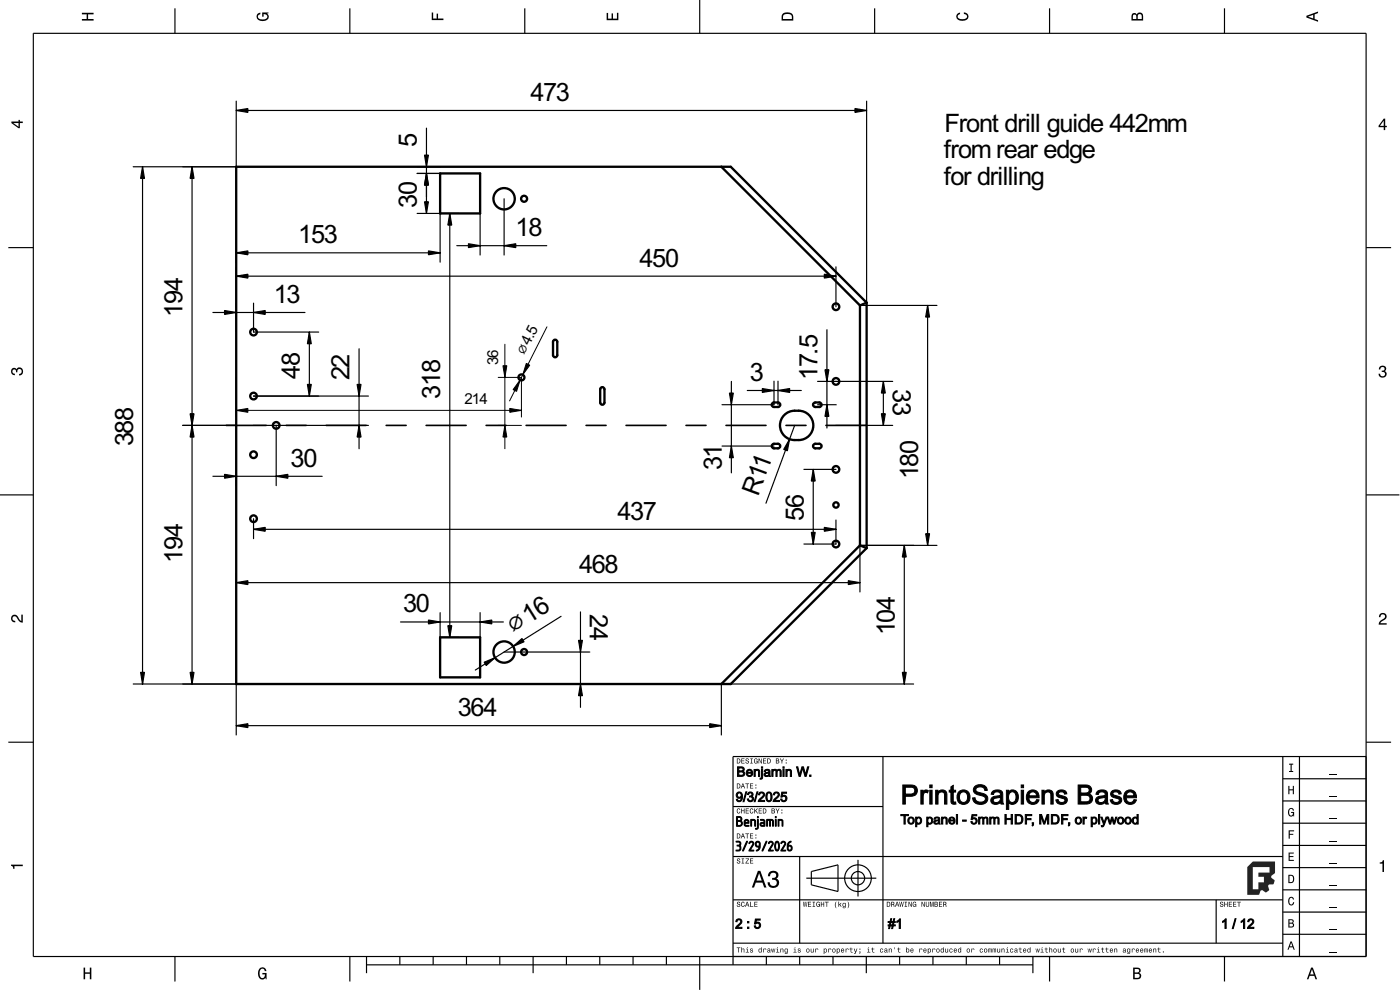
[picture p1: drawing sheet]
<svg xmlns="http://www.w3.org/2000/svg" width="420mm" height="297mm" viewBox="0 0 420 297" stroke-linecap="round" stroke-linejoin="round" font-family="sans-serif">
<defs><g id="words">
<g font-size="6.9">
<text x="159.2" y="30.3">473</text>
<text x="283.4" y="39.5">Front drill guide 442mm</text>
<text x="125.1" y="44.1" transform="rotate(-90 125.1 44.1)">5</text>
<text x="283.3" y="47.5">from rear edge</text>
<text x="283.3" y="55.5">for drilling</text>
<text x="125.1" y="62.4" transform="rotate(-90 125.1 62.4)">30</text>
<text x="154.7" y="70.9">18</text>
<text x="89.5" y="73">153</text>
<text x="191.9" y="80">450</text>
<text x="54.8" y="95.1" transform="rotate(-90 54.8 95.1)">194</text>
<text x="82.2" y="90.9">13</text>
<text x="90" y="113.6" transform="rotate(-90 90 113.6)">48</text>
<text x="104.9" y="114.1" transform="rotate(-90 104.9 114.1)">22</text>
<text x="132.1" y="119.6" transform="rotate(-90 132.1 119.6)">318</text>
<text x="225" y="114.3">3</text>
<text x="245.3" y="114" transform="rotate(-90 245.3 114)">17.5</text>
<text x="268" y="116.7" transform="rotate(90 268 116.7)">33</text>
<text x="39.9" y="133.9" transform="rotate(-90 39.9 133.9)">388</text>
<text x="87.2" y="140.1">30</text>
<text x="216.6" y="141.1" transform="rotate(-90 216.6 141.1)">31</text>
<text x="275.5" y="143.9" transform="rotate(-90 275.5 143.9)">180</text>
<text x="227.5" y="149.2" transform="rotate(-70 227.5 149.2)">R11</text>
<text x="185.3" y="156">437</text>
<text x="241.2" y="156.4" transform="rotate(-90 241.2 156.4)">56</text>
<text x="54.8" y="168.9" transform="rotate(-90 54.8 168.9)">194</text>
<text x="173.8" y="172">468</text>
<text x="120.9" y="183.8">30</text>
<text x="177.1" y="184.3" transform="rotate(90 177.1 184.3)">24</text>
<text x="153.8" y="190.3" transform="rotate(-32 153.8 190.3)">⌀16</text>
<text x="268.5" y="190.6" transform="rotate(-90 268.5 190.6)">104</text>
<text x="137.4" y="214.9">364</text>
</g>
<g font-size="4.1">
<text x="157.4" y="106.8" transform="rotate(-63 157.4 106.8)">⌀4.5</text>
<text x="149.5" y="109.6" transform="rotate(-90 149.5 109.6)">36</text>
<text x="139.4" y="121.1">214</text>
</g>
</g></defs>
<g fill="none" stroke="#000" stroke-width=".35">
<path d="M10 10h400v277h-400zM52.5 2.5v7.5M105 2.5v7.5M157.5 2.5v7.5M210 0v10M262.5 2.5v7.5M315 2.5v7.5M367.5 2.5v7.5M2.5 74.3h7.5M410 74.3h7.5M0 148.5h10M410 148.5h10"/>
<path d="M2.5 222.7h7.5M265 227v56M385 233.7h25M385 227v60M390 227v60M410 222.7h7.5M410 227h-190v62.5M220 257h165M220 242h45M240 257v26M257.5 258v11M385 253.7h25"/>
<path d="M385 247h25M385 240.3h25M220 270h165M242 263.5h21M243.5 261.5l8-2v8l-8-2zM365 270v13M385 273.7h25M385 267h25M385 260.3h25M52.5 287v7.5M105 287v7.5M110 289.5h200"/>
<path d="M110 287v5M120 287v2.5M130 287v2.5M140 287v2.5M150 287v2.5M160 287v5M170 287v2.5M180 287v2.5M190 287v2.5M200 287v2.5M210 287v10M220 283h165"/>
<path d="M230 287v2.5M240 287v2.5M250 287v2.5M260 287v5M270 287v2.5M280 287v2.5M290 287v2.5M300 287v2.5M310 287v5M315 287v7.5M367.5 287v7.5M385 280.3h25"/>
<circle cx="257.5" cy="263.5" r="4"/>
<circle cx="257.5" cy="263.5" r="2"/>
</g>
<g fill="#000">
<path d="M24.6 3.8h3.5v.5h-1.7v1.4h1.7v.5h-3.5v-.5h1.4v-1.4h-1.4z" fill-rule="evenodd"/>
<path d="M77.3 4.2l.8-.4v.5l-.3 .1a.68 .68 0 0 0-.4 .6 .68 .68 0 0 0 .4 .6 1.68 1.68 0 0 0 2.4-.6 .92 .92 0 0 0-1.1-.8v.8h-.4v-1.3h1.9v.3l-.5 .1 .4 .4a1.19 1.19 0 0 1-.9 1.7 1.9 1.9 0 0 1-2.6-1.3z" fill-rule="evenodd"/>
<path d="M129.6 3.8h.4v1.8h1v-1.5h.5v1.5h1.6v.4h-3.5z" fill-rule="evenodd"/>
<path d="M182.1 3.9h.4v1.7h1v-1.6h.5v1.6h1.2v-1.8h.4v2.3h-3.5z" fill-rule="evenodd"/>
<path d="M235 4a2.19 2.19 0 0 0-.4 2.2h3.5v-1.2a1.92 1.92 0 0 0-3.1-1zM235.3 4.4l.4-.2a1.44 1.44 0 0 1 2 .8v.7h-2.7l.1-1z" fill-rule="evenodd"/>
<path d="M287.3 4.2l.8-.4v.4l-.3 .1a.66 .66 0 0 0-.4 .6 .66 .66 0 0 0 .4 .6l.4 .2a1.59 1.59 0 0 0 2-.7 .9 .9 0 0 0-.9-.8v-.5a1.24 1.24 0 0 1 1.3 1.1 1.24 1.24 0 0 1-1 1.4 1.93 1.93 0 0 1-2.6-1.2z" fill-rule="evenodd"/>
<path d="M339.8 4.2l-.2 2h3.5v-1.4a.98 .98 0 0 0-.8-1 .98 .98 0 0 0-1.1 .6 .84 .84 0 0 0-1.4-.2zM340.1 4.5l.4-.1 .4 .1 .1 1.2h-1zM341.6 4.4l.4-.2a.57 .57 0 0 1 .7 .7v.8h-1.3z" fill-rule="evenodd"/>
<path d="M392.1 4.7v.6l3.5 1.2v-.4l-1.1-.4v-1.4l1.1-.4v-.4zM392.6 5l1.5-.5v1z" fill-rule="evenodd"/>
<path d="M3.4 36.5v.4l2.1 1.6h.5v-1.6h.8v-.4h-.8v-.5h-.4v.5zM4 36.9h1.6v1.1z" fill-rule="evenodd"/>
<path d="M415.3 35.6l-1.6 2.1v.5h1.6v.8h.4v-.8h.5v-.4h-.5v-2.2zM415.3 36.2v1.6h-1.1z" fill-rule="evenodd"/>
<path d="M3.6 110.6a.86 .86 0 0 1 1.4 .2 1.12 1.12 0 0 1 1.5-.4 1.12 1.12 0 0 1 .3 1.6l-.5 .6-.6 .1v-.5a.72 .72 0 0 0 .9-.7 .72 .72 0 0 0-.8-.7 .72 .72 0 0 0-.6 .9h-.4a.62 .62 0 0 0-.4-.8 .62 .62 0 0 0-.8 .4 .62 .62 0 0 0 .5 .8h.4l-.1 .5a1.17 1.17 0 0 1-1-.7 1.17 1.17 0 0 1 .2-1.3z" fill-rule="evenodd"/>
<path d="M414.1 110a1.01 1.01 0 0 1 1.5-.2 1.01 1.01 0 0 1 0 1.5 1.12 1.12 0 0 1 .4 1.6 1.12 1.12 0 0 1-1.6 .3l-.6-.6-.1-.5h.5a.72 .72 0 0 0 .6 .9 .72 .72 0 0 0 .8-.8 .72 .72 0 0 0-.9-.6v-.4a.62 .62 0 0 0 .8-.4 .62 .62 0 0 0-.5-.8 .62 .62 0 0 0-.7 .5l-.1 .4h-.4z" fill-rule="evenodd"/>
<path d="M3.6 184.7a1.22 1.22 0 0 1 2 .8l.8 .8v-1.9h.4v2.4a2.76 2.76 0 0 1-2-1.8 .69 .69 0 0 0-1.1 .5 .69 .69 0 0 0 .9 .8v.4a1.18 1.18 0 0 1-1.2-.6 1.18 1.18 0 0 1 .2-1.4z" fill-rule="evenodd"/>
<path d="M414.2 184.2a1.18 1.18 0 0 1 1.9 .3 1.18 1.18 0 0 1-1 1.7l-.8 .8h1.9v.4h-2.4a2.76 2.76 0 0 1 1.8-2 .69 .69 0 0 0-.5-1.1 .69 .69 0 0 0-.8 .9h-.5z" fill-rule="evenodd"/>
<path d="M221.1 227.6v1.5h.5a.77 .77 0 0 0 .6-.8 .77 .77 0 0 0-.6-.7zM221.3 227.8a.58 .58 0 0 1 .7 .5 .58 .58 0 0 1-.7 .6zM222.5 227.6v1.5h.9v-.2h-.7v-.5h.7v-.2h-.7v-.4h.7v-.2zM223.9 227.7a.6 .6 0 0 0 0 .6 .6 .6 0 0 0 .7 .2 .33 .33 0 0 1-.4 .5 .33 .33 0 0 1-.3-.4h-.2a.54 .54 0 0 0 .6 .6 .54 .54 0 0 0 .5-.7 .54 .54 0 0 0-.8-.4 .28 .28 0 0 1 .2-.4 .28 .28 0 0 1 .3 .3h.2v-.2l-.3-.2zM225.2 227.6v.2h.2v1.1h-.2v.2h.7v-.2h-.3v-1.1h.3v-.2zM226.4 227.7a.72 .72 0 0 0-.2 1 .72 .72 0 0 0 1 .3l.2 .1v-.8h-.6v.1h.4l-.2 .5a.52 .52 0 0 1-.6-.6 .52 .52 0 0 1 .7-.4l.3 .1-.3-.4zM227.7 227.6v1.5h.1v-1.3l.6 1.3h.2v-1.5h-.1v1.2l-.6-1.2zM229 227.6v1.5h.9v-.2h-.7v-.5h.7v-.2h-.7v-.4h.7v-.2zM230.3 227.6v1.5h.5a.77 .77 0 0 0 .5-.8 .77 .77 0 0 0-.5-.7zM230.5 227.8a.58 .58 0 0 1 .6 .5 .58 .58 0 0 1-.6 .6zM232.9 227.6v1.5h.5a.42 .42 0 0 0 .5-.3 .42 .42 0 0 0-.3-.5l.2-.2-.1-.4zM233.1 227.8h.3a.23 .23 0 0 1 .2 .2 .23 .23 0 0 1-.3 .2h-.2zM233.1 228.4h.3a.26 .26 0 0 1 .3 .2 .26 .26 0 0 1-.3 .3h-.3zM234.1 227.6l.5 .9v.6h.2v-.6l.5-.9h-.3l-.3 .7-.4-.7zM235.8 228.7v.4h.3v-.4zM235.8 227.9v.3h.3v-.3z" fill-rule="evenodd"/>
<path d="M221.1 235.1v1.5h.5a.77 .77 0 0 0 .6-.8 .77 .77 0 0 0-.6-.7zM221.3 235.3a.58 .58 0 0 1 .7 .5 .58 .58 0 0 1-.7 .6zM222.8 235.1l-.5 1.5h.2l.1-.5h.6l.2 .5h.2l-.5-1.5zM222.9 235.3l.3 .6h-.5zM223.7 235.1v.2h.4v1.3h.2v-1.3h.5v-.2zM225.1 235.1v1.5h.9v-.2h-.7v-.5h.7v-.2h-.7v-.4h.7v-.2zM226.7 236.2v.4h.3v-.4zM226.7 235.4v.3h.3v-.3z" fill-rule="evenodd"/>
<path d="M386.6 235.8h.4v1h1v-1h.3v2.5h-.3v-1.2h-1v1.2h-.4z" fill-rule="evenodd"/>
<path d="M386.9 229.1h1.2v.3h-.5v1.9h.5v.3h-1.2v-.3h.4v-1.9h-.4z" fill-rule="evenodd"/>
<path d="M3.3 259.4h3.5v.5h-2.5v.8h-.3a.77 .77 0 0 0-.7-.9z" fill-rule="evenodd"/>
<path d="M221.3 257.7a.6 .6 0 0 0 0 .6 .6 .6 0 0 0 .7 .3 .33 .33 0 0 1-.4 .4 .33 .33 0 0 1-.3-.4h-.2a.54 .54 0 0 0 .6 .6 .54 .54 0 0 0 .5-.7 .54 .54 0 0 0-.8-.4 .28 .28 0 0 1 .2-.4 .28 .28 0 0 1 .3 .3h.2v-.2l-.3-.2zM222.6 257.6v.2h.2v1.1h-.2v.2h.7v-.2h-.3v-1.1h.3v-.2zM223.8 257.6v.2h.8l-.9 1.3h1.1v-.2h-.9l.9-1.3zM225.1 257.6v1.5h.9v-.2h-.7v-.5h.7v-.2h-.7v-.4h.7v-.2z" fill-rule="evenodd"/>
<path d="M221.1 250.1v1.5h.5a.77 .77 0 0 0 .6-.8 .77 .77 0 0 0-.6-.7zM221.3 250.3a.58 .58 0 0 1 .7 .5 .58 .58 0 0 1-.7 .6zM222.8 250.1l-.5 1.5h.2l.1-.5h.6l.2 .5h.2l-.5-1.5zM222.9 250.3l.3 .6h-.5zM223.7 250.1v.2h.4v1.3h.2v-1.3h.5v-.2zM225.1 250.1v1.5h.9v-.2h-.7v-.5h.7v-.2h-.7v-.4h.7v-.2zM226.7 251.2v.4h.3v-.4zM226.7 250.4v.3h.3v-.3z" fill-rule="evenodd"/>
<path d="M221.3 242.7a.72 .72 0 0 0-.2 1 .72 .72 0 0 0 .9 .3l.2-.5-.4 .4a.56 .56 0 0 1-.5-.6 .56 .56 0 0 1 .6-.5l.3 .2-.4-.4zM222.4 242.6v1.5h.2v-.7h.6v.7h.2v-1.5h-.2v.6h-.6v-.6zM223.8 242.6v1.5h.9v-.2h-.7v-.5h.7v-.2h-.7v-.4h.7v-.2zM225.2 242.7a.72 .72 0 0 0-.2 1 .72 .72 0 0 0 .9 .3l.2-.5-.4 .4a.56 .56 0 0 1-.5-.6 .56 .56 0 0 1 .6-.5l.3 .2-.4-.4zM226.4 242.6v1.5h.2l.2-.8 .5 .8h.2l-.6-.9 .6-.6h-.3l-.6 .7v-.7zM227.7 242.6v1.5h.9v-.2h-.7v-.5h.7v-.2h-.7v-.4h.7v-.2zM228.9 242.6v1.5h.5a.77 .77 0 0 0 .6-.8 .77 .77 0 0 0-.6-.7zM229.1 242.7a.58 .58 0 0 1 .7 .6 .58 .58 0 0 1-.7 .6zM231.6 242.6v1.5h.5a.42 .42 0 0 0 .5-.3 .42 .42 0 0 0-.3-.5l.2-.3-.1-.3zM231.7 242.7h.4a.23 .23 0 0 1 .2 .3 .23 .23 0 0 1-.3 .2h-.3zM231.7 243.4h.4a.26 .26 0 0 1 .3 .2 .26 .26 0 0 1-.3 .3h-.4zM232.7 242.6l.6 .9v.6h.2v-.6l.5-.9h-.3l-.3 .7-.4-.7zM234.5 243.7v.4h.3v-.4zM234.5 242.9v.3h.3v-.3z" fill-rule="evenodd"/>
<path d="M386.7 255.8h1.6v.3h-1.2v.8h1.1v.3h-1.1v.8h1.2v.3h-1.6z" fill-rule="evenodd"/>
<path d="M386.7 249.1h1.7v.3h-1.3v.8h1v.3h-1v1.1h-.4z" fill-rule="evenodd"/>
<path d="M386.8 242.8a.85 .85 0 0 1 .9-.4 .85 .85 0 0 1 .7 .8h-.4l-.3-.5a1.04 1.04 0 0 0-.9 .9 1.04 1.04 0 0 0 .7 1.1l.4-.2 .1-.6h-.5v-.3h.9v1.4l-.3-.4-.4 .4a1.2 1.2 0 0 1-1.1-1.8z" fill-rule="evenodd"/>
<path d="M221.3 270.7a.6 .6 0 0 0 0 .6 .6 .6 0 0 0 .7 .3 .33 .33 0 0 1-.4 .4 .33 .33 0 0 1-.3-.4h-.2a.54 .54 0 0 0 .6 .6 .54 .54 0 0 0 .5-.7 .54 .54 0 0 0-.8-.4 .28 .28 0 0 1 .2-.4 .28 .28 0 0 1 .3 .3h.2v-.2l-.3-.2zM222.6 270.7a.72 .72 0 0 0-.2 1 .72 .72 0 0 0 .9 .3l.2-.5-.4 .4a.56 .56 0 0 1-.5-.6 .56 .56 0 0 1 .6-.5l.3 .2-.4-.4zM224.1 270.6l-.5 1.5h.2l.1-.5h.6l.2 .5h.2l-.5-1.5zM224.2 270.8l.3 .7h-.5zM225.1 270.6v1.5h1v-.2h-.8v-1.3zM226.4 270.6v1.5h.9v-.2h-.7v-.5h.7v-.2h-.7v-.4h.7v-.2z" fill-rule="evenodd"/>
<path d="M227.5 261.3l-1.9 5h.7l.5-1.5h2l.5 1.5h.7l-1.8-5zM227.8 262l.8 2.2h-1.5zM230.9 261.7l-.4 1.2h.6a.88 .88 0 0 1 .5-1.1 .88 .88 0 0 1 1.1 .4 .88 .88 0 0 1-.3 1.2h-.7v.6a1.03 1.03 0 0 1 1.4 .6 1.03 1.03 0 0 1-.7 1.3 1.03 1.03 0 0 1-1.3-.7l-.1-.5h-.7a1.68 1.68 0 0 0 2.2 1.7 1.68 1.68 0 0 0 .9-2.6l-.4-.2a1.29 1.29 0 0 0 .5-1.6 1.29 1.29 0 0 0-1.5-.7z" fill-rule="evenodd"/>
<path d="M241 270.6l.2 1.5h.2l.2-1.3 .3 1.3h.1l.3-1.5h-.2l-.2 1.2-.2-1.2h-.2l-.2 1.2-.2-1.2zM242.5 270.6v1.5h.9v-.2h-.7v-.5h.7v-.2h-.7v-.4h.7v-.2zM243.9 270.6v.2h.2v1.1h-.2v.2h.7v-.2h-.3v-1.1h.3v-.2zM245.1 270.7a.72 .72 0 0 0-.2 1 .72 .72 0 0 0 1 .3l.2 .1v-.8h-.6v.1h.4l-.2 .5a.52 .52 0 0 1-.6-.6 .52 .52 0 0 1 .7-.4l.3 .1-.3-.4zM246.3 270.6v1.5h.2v-.7h.6v.7h.2v-1.5h-.2v.6h-.6v-.6zM247.6 270.6v.2h.4v1.3h.2v-1.3h.5v-.2zM250.9 270.5a1.35 1.35 0 0 0 .1 2 1.84 1.84 0 0 1 0-2zM251.6 270.5v1.6h.2l.2-.6 .4 .6h.2l-.5-.8 .5-.4-.8 .5v-.9zM253 271a.55 .55 0 0 0-.2 .8 .55 .55 0 0 0 .8 .1 .41 .41 0 0 1-.2 .4 .41 .41 0 0 1-.5-.1 .47 .47 0 0 0 .5 .3 .47 .47 0 0 0 .4-.5v-1.1l-.2 .2-.3-.2zM253.1 271.2l.1-.1a.39 .39 0 0 1 .4 .4 .39 .39 0 0 1-.5 .3zM254.4 270.5a1.85 1.85 0 0 1 0 2 1.22 1.22 0 0 0 0-2z" fill-rule="evenodd"/>
<path d="M266.1 270.6v1.5h.5a.77 .77 0 0 0 .6-.8 .77 .77 0 0 0-.6-.7zM266.3 270.8a.58 .58 0 0 1 .7 .5 .58 .58 0 0 1-.7 .6zM267.5 270.6v1.5h.2v-.7a.45 .45 0 0 1 .5 .2 .45 .45 0 0 1 0 .5l.3-.1-.3-.7a.42 .42 0 0 0 .2-.4 .42 .42 0 0 0-.4-.3zM267.7 270.8h.2a.26 .26 0 0 1 .3 .2 .26 .26 0 0 1-.3 .3h-.2zM269.1 270.6l-.5 1.5h.2l.1-.5h.6l.2 .5h.2l-.5-1.5zM269.2 270.8l.3 .6h-.5zM269.9 270.6l.2 1.5h.2l.2-1.3 .3 1.3h.1l.3-1.5h-.2l-.1 1.2-.3-1.2h-.1l-.3 1.2-.1-1.2zM271.5 270.6v.2h.2v1.1h-.2v.2h.7v-.2h-.3v-1.1h.3v-.2zM272.7 270.6v1.5h.1v-1.3l.6 1.3h.2v-1.5h-.1v1.2l-.6-1.2zM274 270.7a.72 .72 0 0 0-.2 1 .72 .72 0 0 0 1 .3l.2 .1v-.8h-.6v.1h.4l-.2 .5a.52 .52 0 0 1-.6-.6 .52 .52 0 0 1 .7-.4l.3 .1-.3-.4zM276.6 270.6v1.5h.1v-1.3l.6 1.3h.2v-1.5h-.1v1.2l-.6-1.2zM277.8 270.6v.9a.52 .52 0 0 0 .6 .6 .52 .52 0 0 0 .5-.6v-.9h-.2v.9a.33 .33 0 0 1-.3 .4 .33 .33 0 0 1-.4-.4v-.9zM279.1 270.6v1.5h.2v-1.4l.3 1.4h.1l.3-1.4v1.4h.2v-1.5h-.3l-.2 1.3-.3-1.3zM280.5 270.6v1.5h.5a.42 .42 0 0 0 .5-.3 .42 .42 0 0 0-.3-.5l.2-.2-.1-.4zM280.7 270.8h.3a.23 .23 0 0 1 .2 .2 .23 .23 0 0 1-.3 .2h-.2zM280.7 271.4h.3a.26 .26 0 0 1 .3 .2 .26 .26 0 0 1-.3 .3h-.3zM281.8 270.6v1.5h1v-.2h-.8v-.5h.7v-.2h-.7v-.4h.7v-.2zM283.1 270.6v1.5h.2v-.7a.45 .45 0 0 1 .5 .2 .45 .45 0 0 1 .1 .5l.2-.1-.3-.7a.42 .42 0 0 0 .2-.4 .42 .42 0 0 0-.4-.3zM283.3 270.8h.2a.26 .26 0 0 1 .3 .2 .26 .26 0 0 1-.3 .3h-.2z" fill-rule="evenodd"/>
<path d="M366.3 270.7a.6 .6 0 0 0 0 .6 .6 .6 0 0 0 .7 .3 .33 .33 0 0 1-.4 .4 .33 .33 0 0 1-.3-.4h-.2a.54 .54 0 0 0 .6 .6 .54 .54 0 0 0 .5-.7 .54 .54 0 0 0-.8-.4 .28 .28 0 0 1 .2-.4 .28 .28 0 0 1 .3 .3h.2v-.2l-.3-.2zM367.4 270.6v1.5h.2v-.7h.6v.7h.2v-1.5h-.2v.6h-.6v-.6zM368.8 270.6v1.5h.9v-.2h-.7v-.5h.7v-.2h-.7v-.4h.7v-.2zM370.1 270.6v1.5h.9v-.2h-.7v-.5h.7v-.2h-.7v-.4h.7v-.2zM371.3 270.6v.2h.4v1.3h.2v-1.3h.5v-.2z" fill-rule="evenodd"/>
<path d="M386.7 262.5v2.5h.8a1.28 1.28 0 0 0 1-1.3 1.28 1.28 0 0 0-1-1.2zM387 262.8a.96 .96 0 0 1 1.1 .9 .96 .96 0 0 1-1.1 1z" fill-rule="evenodd"/>
<path d="M386.7 275.8v2.5h.9a.7 .7 0 0 0 .8-.5 .7 .7 0 0 0-.5-.8l.4-.6a.62 .62 0 0 0-.8-.6zM387 276.1h.5a.38 .38 0 0 1 .4 .4 .38 .38 0 0 1-.4 .3h-.5zM387 277.1h.5a.44 .44 0 0 1 .5 .5 .44 .44 0 0 1-.4 .4h-.6z" fill-rule="evenodd"/>
<path d="M386.8 269.4a.85 .85 0 0 1 1-.3 .85 .85 0 0 1 .6 .8h-.4l-.3-.5a1.05 1.05 0 0 0-.8 .9 1.05 1.05 0 0 0 .6 1.1l.4-.2 .2-.5h.3a.89 .89 0 0 1-.7 1 .89 .89 0 0 1-1-.8z" fill-rule="evenodd"/>
<path d="M414.1 258.8a.77 .77 0 0 0 .9-.7h.4v3.5h-.5v-2.5h-.8z" fill-rule="evenodd"/>
<path d="M25.1 290.3h.4v1.4h1.5v-1.4h.4v3.5h-.4v-1.6h-1.5v1.6h-.4z" fill-rule="evenodd"/>
<path d="M77.8 290.7a1.19 1.19 0 0 1 1.3-.4 1.19 1.19 0 0 1 .9 1.1h-.5l-.1-.3a.68 .68 0 0 0-.6-.5 .68 .68 0 0 0-.7 .4 1.68 1.68 0 0 0 .6 2.5 .92 .92 0 0 0 .8-1.1h-.8v-.5h1.3v1.9h-.2l-.1-.5-.4 .5a1.19 1.19 0 0 1-1.8-1v-1.5z" fill-rule="evenodd"/>
<path d="M221.1 284.3v.2h.4v1.3h.2v-1.3h.5v-.2zM222.5 284.2v1.6h.2v-.8l.3-.3 .2 .2v.9h.2v-.8a.38 .38 0 0 0-.3-.4 .38 .38 0 0 0-.4 .2v-.6zM223.9 284.7l.3 .1v.8l-.4 .2h1l-.4-.2v-.9zM224.2 284.2l.2 .2zM225.2 284.7v.4l.6 .3a.26 .26 0 0 1-.2 .3 .26 .26 0 0 1-.3-.3h-.2a.42 .42 0 0 0 .6 .4 .42 .42 0 0 0 .1-.7l-.5-.2 .2-.2 .5 .2-.1-.2zM227.8 284.7a.54 .54 0 0 0-.2 .8 .54 .54 0 0 0 .8 .1l.2 .2v-1.6h-.2v.6l-.3-.2zM227.9 284.9l.1-.1a.39 .39 0 0 1 .4 .4 .39 .39 0 0 1-.5 .3zM229.1 284.6v1.2h.2v-1l.7 .2a.38 .38 0 0 0-.3-.4 .38 .38 0 0 0-.5 .2zM230.4 284.7l-.1 .3 .5-.2 .1 .3a.42 .42 0 0 0-.6 .1 .42 .42 0 0 0 .3 .6l.7-.2-.2-.9zM230.5 285.4a.25 .25 0 0 1 .5 0 .25 .25 0 0 1-.5 0zM231.4 284.6l.3 1.2h.2l.2-1 .1 1h.2l.3-1.2h-.2l-.2 1-.2-1h-.1l-.2 1-.2-1zM233 284.7l.3 .1v.8l-.4 .2h1l-.4-.2v-.9zM233.3 284.2l.2 .2zM234.2 284.6v1.2h.2v-.8l.3-.3 .2 .2v.9h.2v-.8a.38 .38 0 0 0-.3-.4 .38 .38 0 0 0-.4 .2zM235.6 284.7a.55 .55 0 0 0-.2 .8 .55 .55 0 0 0 .8 .1 .41 .41 0 0 1-.2 .5 .41 .41 0 0 1-.5-.2 .47 .47 0 0 0 .5 .3 .47 .47 0 0 0 .4-.5v-1.1l-.2 .2-.3-.2zM235.7 284.9l.1-.1a.39 .39 0 0 1 .4 .4 .39 .39 0 0 1-.5 .3zM238.2 284.7l.3 .1v.8l-.4 .2h1l-.4-.2v-.9zM238.5 284.2l.2 .2zM239.5 284.7v.4l.6 .3a.26 .26 0 0 1-.2 .3 .26 .26 0 0 1-.3-.3h-.2a.42 .42 0 0 0 .6 .4 .42 .42 0 0 0 .1-.7l-.5-.2 .3-.2 .4 .2-.1-.2zM242 285.2a.57 .57 0 0 0 1.1 0 .57 .57 0 0 0-1.1 0zM242.2 284.9l.1-.1a.4 .4 0 0 1 .5 .4 .4 .4 0 0 1-.6 .3zM243.3 284.6v.8a.38 .38 0 0 0 .3 .4 .38 .38 0 0 0 .4-.2l.2 .2v-1.2h-.2v.8l-.3 .2-.2-.1v-.9zM244.7 284.6v1.2h.2l.1-1 .6 .2a.38 .38 0 0 0-.3-.4 .38 .38 0 0 0-.4 .2zM247.2 284.6v1.6h.2l.1-.5a.53 .53 0 0 0 .7-.5 .53 .53 0 0 0-.8-.4zM247.5 284.9l.1-.1a.39 .39 0 0 1 .4 .4 .39 .39 0 0 1-.5 .3zM248.6 284.6v1.2h.2l.1-1 .6 .2a.38 .38 0 0 0-.3-.4 .38 .38 0 0 0-.4 .2zM249.8 285.2a.57 .57 0 0 0 1.1 0 .57 .57 0 0 0-1.1 0zM250 284.9l.1-.1a.4 .4 0 0 1 .5 .4 .4 .4 0 0 1-.6 .3zM251.1 284.6v1.6h.2l.1-.5a.53 .53 0 0 0 .7-.5 .53 .53 0 0 0-.8-.4zM251.4 284.9l.1-.1a.39 .39 0 0 1 .4 .4 .39 .39 0 0 1-.5 .3zM252.5 284.7a.57 .57 0 0 0-.1 .9 .57 .57 0 0 0 .9 0v-.2l-.5 .2-.2-.3h.7l-.1-.6-.3-.1zM252.7 284.8h.3l.2 .3h-.6zM253.8 284.6v1.2h.2l.1-1 .6 .2a.38 .38 0 0 0-.3-.4 .38 .38 0 0 0-.4 .2zM255.3 284.3v.4l-.4 .1h.4l.1 .9 .5 .1-.4-.4v-.6h.4v-.1h-.4v-.4zM256.2 284.6l.5 1.2-.4 .4h.3l.7-1.6h-.2l-.3 1-.4-1zM257.9 284.6v.3h.3v-.3zM257.9 285.5l.2 .3-.2 .4 .3-.4v-.3zM260.3 284.7l.3 .1v.8l-.4 .2h1l-.4-.2v-.9zM260.6 284.2l.2 .2zM261.8 284.3v.4l-.3 .1h.3l.1 .9 .5 .1-.4-.4v-.6h.4v-.1h-.4v-.4zM264.2 284.7a.57 .57 0 0 0 0 .9 .57 .57 0 0 0 .8 0l-.1-.2a.32 .32 0 0 1-.5 0 .32 .32 0 0 1 0-.4 .32 .32 0 0 1 .5 0h.2l-.3-.4zM265.6 284.7l-.2 .3 .6-.2 .1 .3a.42 .42 0 0 0-.7 .1 .42 .42 0 0 0 .3 .6l.7-.2-.2-.9zM265.6 285.4a.25 .25 0 0 1 .5 0 .25 .25 0 0 1-.5 0zM266.7 284.6v1.2h.2v-.8l.3-.3 .2 .2v.9h.2v-.8a.38 .38 0 0 0-.2-.4 .38 .38 0 0 0-.5 .2zM268.4 284.2l.2 .6zM269.6 284.3v.4l-.3 .1h.3l.1 .9 .5 .1-.4-.4v-.6h.4v-.1h-.4v-.4zM271.9 284.2v1.6l.2-.2a.5 .5 0 0 0 .8-.4 .5 .5 0 0 0-.8-.4v-.6zM272.2 284.9l.1-.1a.39 .39 0 0 1 .4 .4 .39 .39 0 0 1-.5 .3zM273.3 284.7a.57 .57 0 0 0-.1 .9 .57 .57 0 0 0 .9 0v-.2l-.5 .2-.2-.3h.8l-.2-.6-.3-.1zM273.5 284.8h.3l.2 .3h-.6zM275.9 284.6v1.2h.2l.1-1 .6 .2a.38 .38 0 0 0-.3-.4 .38 .38 0 0 0-.4 .2zM277.2 284.7a.57 .57 0 0 0 0 .9 .57 .57 0 0 0 .8 0l.1-.2-.6 .2-.2-.3h.8l-.2-.6-.3-.1zM277.4 284.8h.3l.2 .3h-.6zM278.4 284.6v1.6h.2l.1-.5a.53 .53 0 0 0 .8-.5 .53 .53 0 0 0-.9-.4zM278.7 284.9l.1-.1a.39 .39 0 0 1 .4 .4 .39 .39 0 0 1-.5 .3zM279.8 284.6v1.2h.2l.1-1 .6 .2a.38 .38 0 0 0-.3-.4 .38 .38 0 0 0-.4 .2zM281 285.2a.57 .57 0 0 0 1.1 0 .57 .57 0 0 0-1.1 0zM281.3 284.9l.1-.1a.4 .4 0 0 1 .4 .4 .4 .4 0 0 1-.5 .3zM282.4 284.7a.54 .54 0 0 0-.1 .8 .54 .54 0 0 0 .8 .1l.1 .2v-1.6h-.1v.6l-.4-.2zM282.6 284.9v-.1a.39 .39 0 0 1 .5 .4 .39 .39 0 0 1-.5 .3zM283.6 284.6v.8a.38 .38 0 0 0 .3 .4 .38 .38 0 0 0 .5-.2l.1 .2v-1.2h-.1l-.1 .8-.3 .2-.2-.1v-.9zM285 284.7a.57 .57 0 0 0 0 .9 .57 .57 0 0 0 .8 0l-.1-.2a.32 .32 0 0 1-.5 0 .32 .32 0 0 1 0-.4 .32 .32 0 0 1 .5 0h.2l-.3-.4zM286.3 284.7a.57 .57 0 0 0 0 .9 .57 .57 0 0 0 .8 0l.1-.2-.6 .2-.2-.3h.8l-.2-.6-.3-.1zM286.5 284.8h.3l.2 .3h-.6zM287.6 284.7a.54 .54 0 0 0-.1 .8 .54 .54 0 0 0 .8 .1l.2 .2v-1.6h-.2v.6l-.4-.2zM287.8 284.9v-.1a.39 .39 0 0 1 .5 .4 .39 .39 0 0 1-.5 .3zM290.1 285.2a.57 .57 0 0 0 1.1 0 .57 .57 0 0 0-1.1 0zM290.4 284.9l.1-.1a.4 .4 0 0 1 .4 .4 .4 .4 0 0 1-.5 .3zM291.5 284.6v1.2h.2l.1-1 .6 .2a.38 .38 0 0 0-.3-.4 .38 .38 0 0 0-.4 .2zM294.2 284.7a.57 .57 0 0 0-.1 .9 .57 .57 0 0 0 .8 0l-.1-.2a.32 .32 0 0 1-.5 0 .32 .32 0 0 1 0-.4 .32 .32 0 0 1 .5 0h.2l-.3-.4zM295.3 285.2a.57 .57 0 0 0 1.1 0 .57 .57 0 0 0-1.1 0zM295.6 284.9l.1-.1a.4 .4 0 0 1 .4 .4 .4 .4 0 0 1-.5 .3zM296.6 284.6v1.2h.2l.1-1.1 .1 1.1h.2l.2-1.1 .1 1.1h.1l-.1-1.2zM297.9 284.6v1.2h.2l.1-1.1 .1 1.1h.2l.2-1.1 .1 1.1h.1l-.1-1.2zM299.3 284.6v.8a.38 .38 0 0 0 .2 .4 .38 .38 0 0 0 .5-.2l.2 .2v-1.2h-.2l-.1 .8-.2 .2-.2-.1-.1-.9zM300.6 284.6v1.2h.2v-.8l.3-.3 .2 .2v.9h.2v-.8a.38 .38 0 0 0-.3-.4 .38 .38 0 0 0-.5 .2zM302 284.7l.3 .1v.8l-.4 .2h.9l-.4-.2v-.9zM302.3 284.2l.2 .2zM303.3 284.7a.57 .57 0 0 0-.1 .9 .57 .57 0 0 0 .9 0l-.2-.2a.32 .32 0 0 1-.5 0 .32 .32 0 0 1 0-.4 .32 .32 0 0 1 .5 0h.2l-.3-.4zM304.6 284.7l-.1 .3 .2-.2a.23 .23 0 0 1 .3-.1 .23 .23 0 0 1 .1 .4 .42 .42 0 0 0-.6 .1 .42 .42 0 0 0 .3 .6l.6-.2-.2-.9zM304.6 285.4a.25 .25 0 0 1 .5 0 .25 .25 0 0 1-.5 0zM306 284.3v.4l-.3 .1h.3l.1 .9 .5 .1-.4-.4v-.6h.4v-.1h-.4v-.4zM307.2 284.7a.57 .57 0 0 0-.1 .9 .57 .57 0 0 0 .8 0l.1-.2-.6 .2-.2-.3h.8l-.1-.6-.4-.1zM307.3 284.8h.3l.2 .3h-.6zM308.4 284.7a.54 .54 0 0 0-.1 .8 .54 .54 0 0 0 .8 .1l.2 .2v-1.6h-.2v.6l-.4-.2zM308.6 284.9l.1-.1a.39 .39 0 0 1 .4 .4 .39 .39 0 0 1-.5 .3zM310.8 284.6l.3 1.2h.1l.2-1 .2 1h.2l.3-1.2h-.2l-.2 1-.2-1h-.2l-.1 1-.2-1zM312.4 284.7l.3 .1v.8l-.4 .2h.9l-.3-.2v-.9zM312.7 284.2l.2 .2zM313.8 284.3v.4l-.3 .1h.3l.1 .9 .6 .1-.5-.4v-.6h.5v-.1h-.5v-.4zM314.9 284.2v1.6h.2v-.8l.3-.3 .2 .2v.9h.2v-.8a.38 .38 0 0 0-.3-.4 .38 .38 0 0 0-.4 .2v-.6zM316.1 285.2a.6 .6 0 0 0 1.2 0 .6 .6 0 0 0-1.2 0zM316.4 284.9l.1-.1a.4 .4 0 0 1 .4 .4 .4 .4 0 0 1-.5 .3zM317.5 284.6v.8a.38 .38 0 0 0 .2 .4 .38 .38 0 0 0 .5-.2l.2 .2v-1.2h-.2v.8l-.3 .2-.2-.1v-.9zM319 284.3v.4l-.3 .1h.3l.1 .9 .6 .1-.5-.4v-.6h.5v-.1h-.5v-.4zM321.3 285.2a.6 .6 0 0 0 1.2 0 .6 .6 0 0 0-1.2 0zM321.6 284.9l.1-.1a.4 .4 0 0 1 .4 .4 .4 .4 0 0 1-.5 .3zM322.7 284.6v.8a.38 .38 0 0 0 .2 .4 .38 .38 0 0 0 .5-.2l.2 .2v-1.2h-.2v.8l-.3 .2-.2-.1v-.9zM324.1 284.6v1.2h.1l.1-1 .7 .2a.38 .38 0 0 0-.3-.4 .38 .38 0 0 0-.5 .2zM326.4 284.6l.3 1.2h.2l.1-1 .2 1h.2l.3-1.2h-.2l-.2 1-.2-1h-.2l-.1 1-.2-1zM328 284.6v1.2h.1l.1-1 .7 .2a.38 .38 0 0 0-.3-.4 .38 .38 0 0 0-.5 .2zM329.3 284.7l.3 .1v.8l-.4 .2h1l-.4-.2v-.9zM329.6 284.2l.2 .2zM330.7 284.3v.4l-.3 .1h.3l.1 .9 .6 .1-.5-.4v-.6h.5v-.1h-.5v-.4zM332 284.3v.4l-.3 .1h.3l.1 .9 .6 .1-.5-.4v-.6h.5v-.1h-.5v-.4zM333.2 284.7a.57 .57 0 0 0-.1 .9 .57 .57 0 0 0 .8 0l.1-.2-.6 .2-.1-.3h.7l-.1-.6-.4-.1zM333.3 284.8h.4l.1 .3h-.5zM334.4 284.6v1.2h.2v-.8l.3-.3 .2 .2v.9h.2v-.8a.38 .38 0 0 0-.3-.4 .38 .38 0 0 0-.4 .2zM337.1 284.7l-.1 .3 .2-.2a.23 .23 0 0 1 .4-.1 .23 .23 0 0 1 0 .4 .42 .42 0 0 0-.6 .1 .42 .42 0 0 0 .3 .6l.7-.2-.3-.9zM337.2 285.4a.25 .25 0 0 1 .5 0 .25 .25 0 0 1-.5 0zM338.3 284.7a.55 .55 0 0 0-.1 .8 .55 .55 0 0 0 .8 .1 .41 .41 0 0 1-.2 .5 .41 .41 0 0 1-.5-.2 .47 .47 0 0 0 .5 .3 .47 .47 0 0 0 .4-.5v-1.1l-.2 .2-.3-.2zM338.5 284.9l.1-.1a.39 .39 0 0 1 .4 .4 .39 .39 0 0 1-.5 .3zM339.7 284.6v1.2h.2v-1l.7 .2a.38 .38 0 0 0-.3-.4 .38 .38 0 0 0-.5 .2zM341 284.7a.57 .57 0 0 0-.1 .9 .57 .57 0 0 0 .8 0l.1-.2-.6 .2-.1-.3h.7l-.1-.6-.4-.1zM341.1 284.8h.4l.1 .3h-.5zM342.3 284.7a.57 .57 0 0 0-.1 .9 .57 .57 0 0 0 .8 0l.1-.2-.6 .2-.1-.3h.7l-.1-.6-.4-.1zM342.4 284.8h.4l.1 .3h-.5zM343.4 284.6v1.2h.2l.2-1.1 .1 1.1h.1l.2-1.1 .1 1.1h.2l-.1-1.2zM344.9 284.7a.57 .57 0 0 0-.1 .9 .57 .57 0 0 0 .8 0l.1-.2-.6 .2-.1-.3h.7l-.1-.6-.4-.1zM345 284.8h.4l.1 .3h-.5zM346.1 284.6v1.2h.2v-.8l.3-.3 .2 .2v.9h.2v-.8a.38 .38 0 0 0-.3-.4 .38 .38 0 0 0-.4 .2zM347.7 284.3v.4l-.4 .1h.4v.9l.6 .1-.5-.4v-.6h.5v-.1h-.5v-.4zM349 285.5v.3h.3v-.3z" fill-rule="evenodd"/>
<path d="M340.1 290.3v3.5h1.3a.98 .98 0 0 0 1.1-.7 .98 .98 0 0 0-.6-1.2 .86 .86 0 0 0 .4-1 .86 .86 0 0 0-1-.6zM340.5 290.7h.8a.53 .53 0 0 1 .6 .6 .53 .53 0 0 1-.7 .5h-.7zM340.5 292.2h.8a.61 .61 0 0 1 .7 .6 .61 .61 0 0 1-.7 .6h-.8z" fill-rule="evenodd"/>
<path d="M387.3 282.5l-.9 2.5h.3l.3-.8h1l.2 .8h.4l-.9-2.5zM387.5 282.8l.4 1.1h-.8z" fill-rule="evenodd"/>
<path d="M393.5 290.3l-1.3 3.5h.5l.3-1h1.4l.4 1h.5l-1.3-3.5zM393.7 290.8l.6 1.6h-1.1z" fill-rule="evenodd"/>
</g>
<path d="M398.9 239h2.2M398.9 232.4h2.2M398.9 259h2.2M398.9 252.4h2.2M398.9 245.7h2.2M398.9 279h2.2M398.9 272.4h2.2M398.9 265.7h2.2M398.9 285.7h2.2" fill="none" stroke="#000" stroke-width=".3"/>
<path d="M374.3 260.2v8.3h3.4l.7-1.3 .4-.1 1.1 .7 .9-.6-.2-1.5 .3-.3 1.2-.1 .4-1-.1-.3-.9-.7v-.3l1.1-1 .1-3.5h-6.7zM376 260.2h5v1.6h-3.3v1.3h1.6v1.6h-1.6v2.1h-1.7z" fill-rule="evenodd" fill="#212529"/>
<g fill="#000" stroke="#000" stroke-width=".3">
<path d="M221.2 237.9a1.02 1.02 0 0 1 1.2-.1 1.02 1.02 0 0 1 .4 1.2 1.06 1.06 0 0 1-.3 1.3 1.06 1.06 0 0 1-1.4-.1l-.1-.4h.3a.64 .64 0 0 0 .9 .3 .64 .64 0 0 0 .3-.9v-.1a.9 .9 0 0 1-1.4 .1 .9 .9 0 0 1 .1-1.3zM221.2 238.6a.61 .61 0 0 0 1.2 0 .61 .61 0 0 0-1.2 0zM223.8 237.6h.3l-.8 2.9h-.3zM224.6 237.8a.76 .76 0 0 1 1.2 0 .76 .76 0 0 1-.2 1.1 .9 .9 0 0 1 0 1.6 .9 .9 0 0 1-1.3-.8h.3a.58 .58 0 0 0 .7 .5 .58 .58 0 0 0 .5-.7 .58 .58 0 0 0-.8-.4v-.3a.5 .5 0 0 0 .6-.4 .5 .5 0 0 0-.4-.5 .5 .5 0 0 0-.5 .5h-.4zM227.2 237.6h.2l-.8 2.9h-.3zM227.9 237.8a.94 .94 0 0 1 1.5 .2 .94 .94 0 0 1-.6 1.4l-.7 .8h1.4v.3h-1.9l.5-.9a1.22 1.22 0 0 0 .8-1.5 .56 .56 0 0 0-.6-.2 .56 .56 0 0 0-.3 .6l-.4-.1zM230.3 237.8a1.14 1.14 0 0 1 1.3 .3 1.14 1.14 0 0 1 .1 1.3 .94 .94 0 0 1-.9 1.1 .94 .94 0 0 1-.9-1v-1zM230.5 238a1.94 1.94 0 0 0 .1 2.2l.2 .1a1.48 1.48 0 0 0 0-2.4zM232.4 237.8a.94 .94 0 0 1 1.4 .2 .94 .94 0 0 1-.5 1.4l-.8 .8h1.4v.3h-1.9l.6-.9a1.22 1.22 0 0 0 .8-1.5 .56 .56 0 0 0-.6-.2 .56 .56 0 0 0-.4 .6l-.3-.1zM234.6 237.7h1.5v.3h-1.2l-.1 .8a.95 .95 0 0 1 1.3 .4 .95 .95 0 0 1-.6 1.3 .95 .95 0 0 1-1.2-.8h.4a.62 .62 0 0 0 .8 .3 .62 .62 0 0 0 .2-.9 .62 .62 0 0 0-.9 0h-.4z"/>
<path d="M221.3 230.1h1.1a.73 .73 0 0 1 .9 .4 .73 .73 0 0 1-.3 .9 .81 .81 0 0 1 .5 1 .81 .81 0 0 1-1.1 .5h-1.1zM221.7 230.4v.9h.6a.48 .48 0 0 0 .7-.5 .48 .48 0 0 0-.7-.4zM221.7 231.6v1h1a.51 .51 0 0 0 .4-.7 .51 .51 0 0 0-.7-.3zM224.2 231.1a.97 .97 0 0 1 1.2-.2 .97 .97 0 0 1 .5 1.1h-1.6a.61 .61 0 0 0 .5 .7 .61 .61 0 0 0 .7-.4h.4a1.05 1.05 0 0 1-1.6 .5 1.05 1.05 0 0 1-.1-1.7zM224.5 231.3l-.2 .4h1.2a.57 .57 0 0 0-.3-.5 .57 .57 0 0 0-.7 .1zM226.3 230.9h.3v.3a.74 .74 0 0 1 .9-.4 .74 .74 0 0 1 .5 .9v1.2h-.4v-1.2a.51 .51 0 0 0-.5-.6 .51 .51 0 0 0-.4 .7v1.1h-.4zM228.5 230.1h.4v.4h-.4zM228.5 230.9h.4v2.2a.57 .57 0 0 1-.2 .6 .57 .57 0 0 1-.6 .1v-.3l.4-.2zM229.5 231.1l.5-.2a.87 .87 0 0 1 1 .2 .87 .87 0 0 1 .1 1l.1 .8h-.4v-.2a.73 .73 0 0 1-1.1 .3 .73 .73 0 0 1-.2-1.1l.3-.1a.6 .6 0 0 0 .9-.4l-.5-.3-.5 .4h-.3zM229.8 232.2a.47 .47 0 0 0 .5 .5 .47 .47 0 0 0 .3-.7zM231.6 230.9h.4v.3a.7 .7 0 0 1 1.2 0 .67 .67 0 0 1 .7-.4 .67 .67 0 0 1 .5 .7v1.4h-.3v-1.3a.46 .46 0 0 0-.5-.5 .46 .46 0 0 0-.4 .6v1.2h-.3v-1.3a.48 .48 0 0 0-.6-.4 .48 .48 0 0 0-.3 .7v1h-.4zM235 230.1h.3v.4h-.3zM235 230.9h.3v2h-.3zM235.9 230.9h.3v.3a.74 .74 0 0 1 .9-.4 .74 .74 0 0 1 .4 .9v1.2h-.3v-1.2a.51 .51 0 0 0-.6-.6 .51 .51 0 0 0-.4 .7v1.1h-.3zM239 230.1h.4l.6 2.4 .7-2.4h.4l.7 2.4 .5-2.4h.4l-.8 2.8h-.3l-.7-2.5-.7 2.5h-.4zM243 232.5h.4v.4h-.4z"/>
<path d="M220.9 252.4h.2a.83 .83 0 0 1 1.1 .2 .83 .83 0 0 1-.2 1.1 .94 .94 0 0 1 .2 1.3 .94 .94 0 0 1-1.3 .2v-.1a.77 .77 0 0 0 1-.2 .77 .77 0 0 0 .1-.9l-.8-.3a.67 .67 0 0 0 .8-.9l-1.1-.2zM224.1 252.4l.2 .2-1.2 2.6-.2 .1zM225 252.6a.74 .74 0 0 1 1 0 .74 .74 0 0 1 .1 .9l-.9 1.6h.9l.1 .2h-1.4l1-1.9a.51 .51 0 0 0-.2-.7 .51 .51 0 0 0-.7 .4l-.1-.1zM226.8 252.7a.79 .79 0 0 1 1.1-.2 .79 .79 0 0 1 .3 1 1.39 1.39 0 0 1-1.2 1.8l.9-1.1a.93 .93 0 0 1-1.1-.4 .93 .93 0 0 1 0-1.1zM227.1 252.8a.63 .63 0 0 0-.1 .9 .63 .63 0 0 0 .9 .1l-.2-1zM229.9 252.4l.2 .2-1.1 2.6-.3 .1zM230.8 252.6a.74 .74 0 0 1 1 0 .74 .74 0 0 1 .1 .9l-.9 1.6h.9l.1 .2h-1.4l1.1-1.9a.51 .51 0 0 0-.3-.7 .51 .51 0 0 0-.6 .4l-.2-.1zM233.1 252.7l-.3 1.2a.98 .98 0 0 0 .5 1.1l.4-1.1a.95 .95 0 0 0-.6-1.2zM232.9 252.5a.77 .77 0 0 1 .9 .1 .77 .77 0 0 1 .1 .9v.4a1.17 1.17 0 0 1-.9 1.4l-.3-.4-.2-.8zM234.6 252.6a.74 .74 0 0 1 .9 0 .74 .74 0 0 1 .2 .9l-1 1.6h1l.1 .2h-1.4l1-1.9a.51 .51 0 0 0-.2-.7 .51 .51 0 0 0-.7 .4l-.2-.1zM236.6 252.8l.6-.4 .2 .2a.9 .9 0 0 0-.7 1 .85 .85 0 0 1 1.1 .4 .85 .85 0 0 1-.4 1.1 .85 .85 0 0 1-1.1-.3v-.1a2.08 2.08 0 0 1 .3-1.9zM236.5 253.9v.7a.45 .45 0 0 0 .5 .5 .45 .45 0 0 0 .5-.5l-.2-.6z"/>
<path d="M221.1 245h.7a.75 .75 0 0 1 .8 .4 .75 .75 0 0 1-.2 .9 .89 .89 0 0 1 .4 .9 .89 .89 0 0 1-.8 .7h-.9zM221.3 246.5v1.2h.6a.59 .59 0 0 0 .6-.6 .59 .59 0 0 0-.6-.6zM221.3 245.3v.9h.6a.45 .45 0 0 0 .5-.5 .45 .45 0 0 0-.5-.4zM223.7 246.3l-.1 .4h.9l-.2-.5zM223.6 246a.74 .74 0 0 1 1 0 .74 .74 0 0 1 .1 1h-1.1l.1 .6 1.1 .2-.9 .1a1.17 1.17 0 0 1-.3-1.9zM225.3 245.9a.99 .99 0 0 1 1.2 .1 .99 .99 0 0 1 .3 1.2l-.2 .7-.1-1.6-.9-.2v1.6l-.3 .2zM227.3 245.9l.3 .1v2.3a.45 .45 0 0 1-.3 .5 .45 .45 0 0 1-.5-.2l.5-.3zM227.3 245.2a.2 .2 0 0 1 .4 0 .2 .2 0 0 1-.4 0zM228.5 247.1l.1 .5h.7v-.6zM228.3 245.9h.8l.5 .5-.1 1.5h-.8a.59 .59 0 0 1-.6-.6 .59 .59 0 0 1 .6-.6h.6l-.1-.4-.9-.2zM230.1 245.9l.1-.1a1.97 1.97 0 0 1 1.8 .3l.1 1.8-.3-.2v-1.5l-.6-.1-.1 1.8-.2-1.8h-.6l-.1 1.8zM232.7 245.9l.3 .1-.2 1.9zM232.7 245.2a.19 .19 0 0 1 .3 0 .19 .19 0 0 1-.3 0zM233.5 245.9a.99 .99 0 0 1 1.2 .1 .99 .99 0 0 1 .3 1.2l-.2 .7-.1-1.6-.9-.2v1.6l-.3 .2z"/>
<path d="M270.9 235.5h2.2a1.76 1.76 0 0 1 2.2 1.7 1.76 1.76 0 0 1-2.1 1.7h-1.5v2.4h-.8zM271.7 236.2v2.1h1.5a1.07 1.07 0 0 0 1.3-1.1 1.07 1.07 0 0 0-1.3-1zM276.4 237.1h.6v.6a1.01 1.01 0 0 1 1.6-.5l-.2 .7a.92 .92 0 0 0-1.1 .1 .92 .92 0 0 0-.2 1.1v2.2h-.7zM279 235.5h.7v.8h-.7zM279 237.1h.7v4.2h-.7zM280.8 237.1h.6v.6a1.48 1.48 0 0 1 1.8-.7 1.48 1.48 0 0 1 1 1.7v2.6h-.7v-2.6a1.02 1.02 0 0 0-1.2-1.1 1.02 1.02 0 0 0-.8 1.4v2.3h-.7zM285.4 236.1l.7-.4v1.4h.7v.6h-.7v2.4a.47 .47 0 0 0 .1 .5 .47 .47 0 0 0 .6 0l.1 .6-.4 .1a.95 .95 0 0 1-.9-.3 .95 .95 0 0 1-.2-1v-2.3h-.5v-.6h.5zM287.9 237.5a2.14 2.14 0 0 1 3 .7 2.14 2.14 0 0 1-1 3 2.07 2.07 0 0 1-2.3-.5 2.07 2.07 0 0 1-.3-2.3zM288.3 238a1.63 1.63 0 0 0-.3 1.7 1.63 1.63 0 0 0 1.4 1 1.63 1.63 0 0 0 1-1.7 1.63 1.63 0 0 0-1.5-1.4zM292.6 236a2.27 2.27 0 0 1 3.7 1.1l-.7 .1a1.44 1.44 0 0 0-1.3-1.1 1.44 1.44 0 0 0-1.5 .9 1.54 1.54 0 0 0 1.8 1 1.71 1.71 0 0 1 1.8 1.8 1.71 1.71 0 0 1-2.1 1.6 2.07 2.07 0 0 1-2.4-2h.7a1.64 1.64 0 0 0 1.4 1.3 1.64 1.64 0 0 0 1.7-1 1.55 1.55 0 0 0-1.7-1.1 1.61 1.61 0 0 1-1.6-.8 1.61 1.61 0 0 1 .2-1.8zM297.9 237.4a1.85 1.85 0 0 1 3 .7l.3 3.2h-.8l-.1-.6a1.62 1.62 0 0 1-1.7 .7 1.62 1.62 0 0 1-1.2-1.4l.6-.9 1.7-.3a.58 .58 0 0 0 .6-.7 .58 .58 0 0 0-.7-.5l-1.1 .2-.3 .6-.7-.1zM298.3 239.7a.77 .77 0 0 0 .1 1 .77 .77 0 0 0 1 0 1.28 1.28 0 0 0 .8-1.5zM302 237.1h.7v.5a1.76 1.76 0 0 1 2.2-.3 1.76 1.76 0 0 1 .7 2.2 1.7 1.7 0 0 1-.9 1.6 1.7 1.7 0 0 1-2-.3v2h-.7zM303 238a1.61 1.61 0 0 0-.3 1.7 1.61 1.61 0 0 0 1.4 1 1.78 1.78 0 0 0-.3-3.1zM306.5 235.5h.7v.8h-.7zM306.5 237.1h.7v4.2h-.7zM308.6 237.6a1.94 1.94 0 0 1 2.3-.4 1.94 1.94 0 0 1 .9 2.2h-3.1a1.21 1.21 0 0 0 1 1.3 1.21 1.21 0 0 0 1.4-.8l.7 .1a2.02 2.02 0 0 1-2.7 1.2 2.02 2.02 0 0 1-1-2.7zM309.2 237.9l-.4 .9h2.3a1.14 1.14 0 0 0-.7-1.1 1.14 1.14 0 0 0-1.2 .2zM312.7 237.1h.6v.6a1.48 1.48 0 0 1 1.8-.7 1.48 1.48 0 0 1 1 1.7v2.6h-.7v-2.6a1.02 1.02 0 0 0-1.2-1.1 1.02 1.02 0 0 0-.8 1.4v2.3h-.7zM317.3 237.4a1.79 1.79 0 0 1 2.9 .8l-.7 .1a.93 .93 0 0 0-.9-.7 .93 .93 0 0 0-.9 .7l1.3 .5a1.29 1.29 0 0 1 1.3 1.5 1.29 1.29 0 0 1-1.7 1 1.54 1.54 0 0 1-1.7-1.3l.7-.1a.97 .97 0 0 0 1 .9 .97 .97 0 0 0 .9-1l-.8-.3a1.36 1.36 0 0 1-1.6-1.8zM323.6 235.5h2.1a1.46 1.46 0 0 1 1.8 .9 1.46 1.46 0 0 1-.7 1.8 1.61 1.61 0 0 1 1 2 1.61 1.61 0 0 1-2 1.1h-2.2zM324.3 236.2v1.7h1.3a.95 .95 0 0 0 1.3-.9 .95 .95 0 0 0-1.4-.8zM324.3 238.6v2h1.5a1.05 1.05 0 0 0 1.3-1.1 1.05 1.05 0 0 0-1.4-.9zM329.4 237.4a1.85 1.85 0 0 1 3 .7l.2 3.2h-.7l-.2-.6a1.62 1.62 0 0 1-1.7 .7 1.62 1.62 0 0 1-1.2-1.4l.7-.9 1.7-.3a.58 .58 0 0 0 .5-.7 .58 .58 0 0 0-.7-.5l-1 .2-.4 .6-.7-.1zM329.8 239.7a.77 .77 0 0 0 0 1 .77 .77 0 0 0 1.1 0 1.28 1.28 0 0 0 .8-1.5zM333.7 237.4a1.79 1.79 0 0 1 2.8 .8l-.7 .1a.93 .93 0 0 0-.9-.7 .93 .93 0 0 0-.9 .7l1.3 .5a1.29 1.29 0 0 1 1.3 1.5 1.29 1.29 0 0 1-1.6 1 1.54 1.54 0 0 1-1.8-1.3l.7-.1a.97 .97 0 0 0 1 .9 .97 .97 0 0 0 .9-1l-.8-.3a1.36 1.36 0 0 1-1.6-1.8zM337.8 237.6a1.94 1.94 0 0 1 2.3-.4 1.94 1.94 0 0 1 1 2.2h-3.1a1.21 1.21 0 0 0 .9 1.3 1.21 1.21 0 0 0 1.4-.8l.7 .1a2.02 2.02 0 0 1-2.6 1.2 2.02 2.02 0 0 1-1.1-2.7zM338.4 237.9l-.4 .9h2.3a1.14 1.14 0 0 0-.7-1.1 1.14 1.14 0 0 0-1.2 .2z"/>
<path d="M270.4 244.4h2.2v.3h-.9v2.6h-.4v-2.6h-.9zM272.4 246.2a1.05 1.05 0 0 1 2.1 0 1.05 1.05 0 0 1-2.1 0zM273 245.6a.72 .72 0 0 0-.1 1.1 .72 .72 0 0 0 1 0 .71 .71 0 0 0 0-1 .71 .71 0 0 0-.9-.1zM274.8 245.2h.3v.2a1.01 1.01 0 0 1 1.5 .5 1.01 1.01 0 0 1-.7 1.4l-.8-.3v1h-.3zM275.3 245.6a.75 .75 0 0 0-.2 .9 .75 .75 0 0 0 .9 .4 .73 .73 0 0 0 .3-1 .73 .73 0 0 0-1-.3zM278.1 245.2h.4v.2a1.01 1.01 0 0 1 1.5 .5 1.01 1.01 0 0 1-.8 1.4l-.7-.3v1h-.4zM278.6 245.6a.75 .75 0 0 0-.2 .9 .75 .75 0 0 0 .9 .4 .73 .73 0 0 0 .3-1 .73 .73 0 0 0-1-.3zM280.5 245.4l.4-.2a.87 .87 0 0 1 1 .2 .87 .87 0 0 1 .1 1l.1 .9h-.3l-.1-.3a.73 .73 0 0 1-1 .3 .73 .73 0 0 1-.2-1.1l.2-.1a.6 .6 0 0 0 1-.4l-.5-.3-.6 .4h-.3zM280.7 246.5a.47 .47 0 0 0 .6 .5 .47 .47 0 0 0 .2-.7zM282.6 245.2h.3v.3a.74 .74 0 0 1 .9-.3 .74 .74 0 0 1 .5 .8v1.3h-.4v-1.3a.51 .51 0 0 0-.6-.6 .51 .51 0 0 0-.4 .7v1.2h-.3zM285 245.4a.97 .97 0 0 1 1.1-.2 .97 .97 0 0 1 .5 1.1h-1.5a.61 .61 0 0 0 .4 .7 .61 .61 0 0 0 .7-.4h.4a1.05 1.05 0 0 1-1.6 .5 1.05 1.05 0 0 1 0-1.7zM285.3 245.6l-.2 .4h1.1a.57 .57 0 0 0-.3-.5 .57 .57 0 0 0-.6 .1zM287 244.4h.4v2.9h-.4zM288.9 246h1.1v.4h-1.1zM291.7 244.4h1.4v.4h-1.1l-.2 .7a.95 .95 0 0 1 1.4 .5 .95 .95 0 0 1-.6 1.3 .95 .95 0 0 1-1.2-.8h.3a.62 .62 0 0 0 .9 .3 .62 .62 0 0 0 .2-.9 .62 .62 0 0 0-.9-.1l-.5 .1zM293.7 245.2h.3v.3a.7 .7 0 0 1 1.2 0 .67 .67 0 0 1 .8-.4 .67 .67 0 0 1 .5 .7v1.5h-.3v-1.4a.46 .46 0 0 0-.5-.5 .46 .46 0 0 0-.4 .6v1.3h-.4v-1.4a.48 .48 0 0 0-.6-.4 .48 .48 0 0 0-.3 .7v1.1h-.3zM297 245.2h.3v.3a.7 .7 0 0 1 1.3 0 .67 .67 0 0 1 .7-.4 .67 .67 0 0 1 .5 .7v1.5h-.3v-1.4a.46 .46 0 0 0-.5-.5 .46 .46 0 0 0-.4 .6v1.3h-.3v-1.4a.48 .48 0 0 0-.7-.4 .48 .48 0 0 0-.2 .7v1.1h-.4zM301.6 244.4h.4v1.2h1.5v-1.2h.3v2.9h-.3v-1.4h-1.5v1.4h-.4zM304.6 244.4h1a1.43 1.43 0 0 1 1.4 1.4 1.43 1.43 0 0 1-1.3 1.5h-1.1zM305 244.7v2.2h.6a1.1 1.1 0 0 0 1-1.1 1.1 1.1 0 0 0-1-1.1zM307.7 244.4h1.9v.3h-1.5v.9h1.3v.4h-1.3v1.3h-.4zM309.8 246.9h.4v.6l-.3 .3 .1-.5h-.2zM312 244.4h.6l.8 2.4 .8-2.4h.5v2.9h-.3v-2.4l-.8 2.4h-.4l-.8-2.5v2.5h-.4zM315.5 244.4h1a1.43 1.43 0 0 1 1.4 1.4 1.43 1.43 0 0 1-1.3 1.5h-1.1zM315.9 244.7v2.2h.6a1.1 1.1 0 0 0 1-1.1 1.1 1.1 0 0 0-1-1.1zM318.6 244.4h1.9v.3h-1.5v.9h1.3v.4h-1.3v1.3h-.4zM320.7 246.9h.4l-.1 .6-.3 .3 .2-.5h-.2zM322.7 246.2a1.04 1.04 0 0 1 2 0 1.04 1.04 0 0 1-2 0zM323.2 245.6a.72 .72 0 0 0-.1 1.1 .72 .72 0 0 0 1.1 0 .71 .71 0 0 0 0-1 .71 .71 0 0 0-1-.1zM325 245.2h.3v.3l.3-.3h.4h.1l-.1 .4a.46 .46 0 0 0-.5 0 .46 .46 0 0 0-.1 .6v1.1h-.4zM327.5 245.2h.3v.2a1.01 1.01 0 0 1 1.5 .5 1.01 1.01 0 0 1-.8 1.4l-.7-.3v1h-.3zM328 245.6a.75 .75 0 0 0-.2 .9 .75 .75 0 0 0 .8 .4 .73 .73 0 0 0 .4-1 .73 .73 0 0 0-1-.3zM329.7 244.4h.3v2.9h-.3zM330.4 245.2h.4l.5 1.7 .6-1.7h.4l-.8 2.1a.77 .77 0 0 1-.9 .8l-.1-.4h.4l.3-.4zM332.3 245.2h.4l.4 1.6 .5-1.6h.3l.5 1.6 .4-1.6h.4l-.7 2.1h-.3l-.5-1.6-.4 1.6h-.3zM335.3 246.2a1.05 1.05 0 0 1 2.1 0 1.05 1.05 0 0 1-2.1 0zM335.9 245.6a.72 .72 0 0 0-.2 1.1 .72 .72 0 0 0 1.1 0 .71 .71 0 0 0 0-1 .71 .71 0 0 0-.9-.1zM337.6 246.2a1.04 1.04 0 0 1 2 0 1.04 1.04 0 0 1-2 0zM338.1 245.6a.72 .72 0 0 0-.1 1.1 .72 .72 0 0 0 1.1 0 .71 .71 0 0 0 0-1 .71 .71 0 0 0-1-.1zM340.1 245.4a.78 .78 0 0 1 1.1 0v-1h.4v2.9h-.3v-.3a1 1 0 0 1-1.5-.2 1 1 0 0 1 .3-1.4zM340.3 245.6a.77 .77 0 0 0-.2 .9 .77 .77 0 0 0 .9 .4 .74 .74 0 0 0 .3-1 .74 .74 0 0 0-1-.3z"/>
<path d="M221.1 275.9a.94 .94 0 0 1 1.5 .2 .94 .94 0 0 1-.6 1.4l-.7 .7h1.4v.4h-1.9l.5-.9a1.22 1.22 0 0 0 .8-1.6 .56 .56 0 0 0-.6-.1 .56 .56 0 0 0-.3 .6l-.4-.1zM224.3 276.5h.4v.4h-.4zM224.3 278.2h.4v.4h-.4zM226.7 275.7h1.4v.4h-1.1l-.2 .7a.95 .95 0 0 1 1.4 .5 .95 .95 0 0 1-.6 1.3 .95 .95 0 0 1-1.2-.8h.3a.62 .62 0 0 0 .9 .3 .62 .62 0 0 0 .2-.9 .62 .62 0 0 0-.9-.1l-.5 .1z"/>
<path d="M267.3 275.7h.3l-.2 .8h.6l.2-.8h.3l-.2 .8h.4v.3h-.4l-.2 .7h.6v.3h-.6l-.2 .8h-.3l.2-.8h-.6l-.2 .8h-.3l.2-.8h-.4v-.3h.4l.2-.7h-.6v-.3h.6zM267.4 276.8l-.2 .7h.6l.2-.7zM269.2 276.4l1-.7v2.9h-.3v-2.3l-.7 .5z"/>
<path d="M366.9 276.4l1.1-.7v2.9h-.4v-2.3l-.7 .5zM370.7 275.7h.2l-.8 2.9h-.3zM372.5 276.4l1-.7v2.9h-.3v-2.3l-.7 .5zM374.7 275.9a.94 .94 0 0 1 1.5 .2 .94 .94 0 0 1-.5 1.4l-.8 .7h1.4v.4h-1.9l.5-.9a1.22 1.22 0 0 0 .9-1.6 .56 .56 0 0 0-.6-.1 .56 .56 0 0 0-.4 .6l-.3-.1z"/>
</g>
<g fill="#fff">
<path d="M70.9 50h148.4l40.8 40.8v73.7l-40.8 40.7h-148.4z" fill-rule="evenodd"/>
<path d="M70.9 50h145.6l41.6 41.6v72l-41.6 41.6h-145.6z" fill-rule="evenodd"/>
<path d="M258.1 91.6l2-.8v73.7l-2-.9z" fill-rule="evenodd"/>
<path d="M132.1 191.2h12v12h-12z" fill-rule="evenodd"/>
<path d="M132.1 52h12v12h-12z" fill-rule="evenodd"/>
<path d="M216.5 50h2.8l40.8 40.8-2 .8z" fill-rule="evenodd"/>
<path d="M216.5 205.2l41.6-41.6 2 .9-40.8 40.7z" fill-rule="evenodd"/>
<path d="M235.7 124.3a5.3 5.3 0 0 1 8.3 2.5 4.6 4.6 0 0 1-5.5 5.2 4.4 4.4 0 0 1-4.1-2.9 4.4 4.4 0 0 1 1.3-4.8z" fill-rule="evenodd"/>
<path d="M180.3 116.3l.5-.1 .6 .3v4.3a.64 .64 0 0 1-.6 .6 .64 .64 0 0 1-.7-.6v-4z" fill-rule="evenodd"/>
<path d="M166.2 102.1l.4-.2 .6 .4v4.3a.64 .64 0 0 1-.6 .6 .64 .64 0 0 1-.6-.6v-4z" fill-rule="evenodd"/>
<path d="M231.8 133.4l1.7-.2a.68 .68 0 0 1 .7 .6 .68 .68 0 0 1-.7 .7l-1.7-.2-.2-.5z" fill-rule="evenodd"/>
<path d="M244.2 121l1.7-.2a.68 .68 0 0 1 .7 .6 .68 .68 0 0 1-.7 .7l-1.7-.2-.2-.5z" fill-rule="evenodd"/>
<path d="M231.8 121l1.7-.2a.68 .68 0 0 1 .7 .6 .68 .68 0 0 1-.7 .7l-1.7-.2-.2-.5z" fill-rule="evenodd"/>
<path d="M244.2 133.4l1.7-.2a.68 .68 0 0 1 .7 .6 .68 .68 0 0 1-.7 .7l-1.7-.2-.2-.5z" fill-rule="evenodd"/>
<circle cx="151.3" cy="195.6" r="3.2"/>
<circle cx="151.3" cy="59.6" r="3.2"/>
<circle cx="76.1" cy="155.6" r="1"/>
<circle cx="250.9" cy="163.2" r="1"/>
<circle cx="250.9" cy="92" r="1"/>
<circle cx="76.1" cy="118.8" r="1"/>
<circle cx="82.9" cy="127.6" r="1"/>
<circle cx="250.9" cy="114.4" r="1"/>
<circle cx="76.1" cy="136.4" r="1"/>
<circle cx="76.1" cy="99.6" r="1"/>
<circle cx="250.9" cy="140.8" r="1"/>
<circle cx="156.5" cy="113.2" r=".9"/>
<circle cx="157.3" cy="195.6" r=".9"/>
<circle cx="157.3" cy="59.6" r=".9"/>
<circle cx="250.9" cy="151.5" r=".8"/>
</g>
<g fill="none" stroke="#000" stroke-width=".7">
<path d="M132.1 52h12v12h-12zM216.5 50l41.6 41.6M258.1 91.6v72M260.1 90.8l-40.8-40.8h-148.4v155.2h148.4l40.8-40.7M260.1 90.8v73.7M260.1 90.8l-2 .8M166.2 102.1l.4-.2 .6 .4v4.3a.64 .64 0 0 1-.6 .6 .64 .64 0 0 1-.6-.6v-4zM180.3 116.3l.5-.1 .6 .3v4.3a.64 .64 0 0 1-.6 .6 .64 .64 0 0 1-.7-.6v-4zM231.8 133.4l1.7-.2a.68 .68 0 0 1 .7 .6 .68 .68 0 0 1-.7 .7l-1.7-.2-.2-.5zM231.8 121l1.7-.2a.68 .68 0 0 1 .7 .6 .68 .68 0 0 1-.7 .7l-1.7-.2-.2-.5zM235.7 124.3a5.3 5.3 0 0 1 8.3 2.5 4.6 4.6 0 0 1-5.5 5.2 4.4 4.4 0 0 1-4.1-2.9 4.4 4.4 0 0 1 1.3-4.8zM244.2 133.4l1.7-.2a.68 .68 0 0 1 .7 .6 .68 .68 0 0 1-.7 .7l-1.7-.2-.2-.5z"/>
<path d="M244.2 121l1.7-.2a.68 .68 0 0 1 .7 .6 .68 .68 0 0 1-.7 .7l-1.7-.2-.2-.5zM258.1 163.6l-41.6 41.6M258.1 163.6l2 .9M132.1 191.2h12v12h-12z"/>
<circle cx="151.3" cy="59.6" r="3.2"/>
<circle cx="157.3" cy="59.6" r=".9"/>
<circle cx="76.1" cy="99.6" r="1"/>
<circle cx="250.9" cy="92" r="1"/>
<circle cx="76.1" cy="118.8" r="1"/>
<circle cx="156.5" cy="113.2" r=".9"/>
<circle cx="250.9" cy="114.4" r="1"/>
<circle cx="76.1" cy="136.4" r="1"/>
<circle cx="82.9" cy="127.6" r="1"/>
<circle cx="76.1" cy="155.6" r="1"/>
<circle cx="250.9" cy="140.8" r="1"/>
<circle cx="250.9" cy="151.5" r=".8"/>
<circle cx="250.9" cy="163.2" r="1"/>
<circle cx="151.3" cy="195.6" r="3.2"/>
<circle cx="157.3" cy="195.6" r=".9"/>
</g>
<path d="M67.9 127.6h193.2" fill="none" stroke="#000" stroke-width=".5" stroke-dasharray="12 6 6 6"/>
<g fill="none" stroke="#000" stroke-width=".35">
<path d="M70.9 33.1h189.2M70.9 30.3v48.4M128 38.4v25.6M260.1 30.3v60.5M40 50h30.9M42.8 50v155.2M57.6 50v155.2M125.2 50h6.9M125.2 52h6.9M151.3 59.6v16.9M70.9 75.9h61.2M125.2 64h12.6"/>
<path d="M132.1 64v14.7M135 64v127.2M137.1 73.7h27M144.1 64v12.5M63.9 93.8h27.6M70.9 80.1v19.5M70.9 82.9h180M76.1 91v8.6h19.5M92.8 99.6v19.2M248.2 98.9v29.5M250.9 80.1v11.9M258.1 91.6h23.1"/>
<path d="M278.4 91.6v72M76.1 118.8h34.5M107.8 104.6v30M219.5 114.4v27.5M224.3 117.2h16.2M232.3 114.4v7h-15.6M233.5 114.4v7M245.4 114.4h22.5M265.1 114.4v13.2M54.8 127.6h16.1v18.1M76.1 127.6h34.5M82.9 127.6v18.1"/>
<path d="M216.7 133.8h15.6M238.5 127.6l-8.6 23.4M245.4 121.4h5.6M250.9 127.6h17M63.9 142.9h32.8M76.1 155.6v6M76.1 158.8h174.8M241.3 140.8h9.6M244.1 140.8v22.4M250.9 156v7.2h-9.6M70.9 172v48.5M70.9 174.8h187.2"/>
<path d="M271.4 163.6v41.6M281.2 163.6h-23.1v14M120.2 186.6h30.9M132.1 183.8v7.4h5.7M144.1 183.8v7.4M151.3 195.6h25.7M168.4 184.9l-25.8 16.1M174.2 183.6v28.6M40 205.2h30.9M70.9 217.7h145.6M151.3 205.2h25.7M274.2 205.2h-57.7v15.3"/>
</g>
<g fill="#000" stroke="#000" stroke-width=".35">
<path d="M70.9 33.1l3.5-.5v1.1zM256.6 32.6l3.5 .5-3.5 .6zM42.8 50l.6 3.5h-1.2zM57.6 50l.6 3.5h-1.1zM128 52l.6 3.5h-1.2zM127.4 46.5h1.2l-.6 3.5zM70.9 75.9l3.5-.6v1.1zM127.4 60.5h1.2l-.6 3.5zM128.6 75.3l3.5 .6-3.5 .5zM135 64l.6 3.5h-1.2zM140.6 73.1l3.5 .6-3.5 .6zM151.3 73.7l3.5-.6v1.2z"/>
<path d="M67.4 93.2l3.5 .6-3.5 .5zM70.9 82.9l3.5-.6v1.1zM76.1 93.8l3.5-.6v1.1zM92.8 99.6l.6 3.5h-1.1zM247.4 82.3l3.5 .6-3.5 .5zM278.4 91.6l.6 3.5h-1.2zM92.3 115.3h1.1l-.6 3.5zM107.2 115.3h1.1l-.5 3.5zM228.8 116.6l3.5 .6-3.5 .5zM233.5 117.2l3.5-.6v1.1zM247.6 110.9h1.2l-.6 3.5zM265.1 114.4l.6 3.5h-1.2z"/>
<path d="M57.6 127.6l.6 3.5h-1.1zM57.1 124.1h1.1l-.6 3.5zM107.8 127.6l.5 3.5h-1.1zM218.9 117.9h1.2l-.6 3.5zM219.5 133.8l.6 3.5h-1.2zM237 131.8l-.7 3.4-1.1-.4zM248.2 121.4l.6 3.5h-1.2zM264.5 124.1h1.2l-.6 3.5zM67.4 142.3l3.5 .6-3.5 .6zM76.1 158.8l3.5-.6v1.2zM82.9 142.9l3.5-.6v1.2zM244.1 140.8l.6 3.5h-1.2z"/>
<path d="M247.4 158.2l3.5 .6-3.5 .6zM70.9 174.8l3.5-.6v1.2zM243.5 159.7h1.2l-.6 3.5zM254.6 174.2l3.5 .6-3.5 .6zM271.4 163.6l.6 3.5h-1.2zM277.8 160.1h1.2l-.6 3.5zM128.6 186l3.5 .6-3.5 .6zM134.4 187.7h1.2l-.6 3.5zM144.1 186.6l3.5-.6v1.2zM145.3 198.7l3.3-1.4-2.7 2.4zM154 193.9l2.7-2.3 .6 1zM173.6 192.1h1.2l-.6 3.5z"/>
<path d="M42.2 201.7h1.2l-.6 3.5zM57.1 201.7h1.1l-.6 3.5zM70.9 217.7l3.5-.6v1.2zM174.2 205.2l.6 3.5h-1.2zM213 217.1l3.5 .6-3.5 .6zM270.8 201.7h1.2l-.6 3.5z"/>
</g>
<path d="M164.1 98.1l-11.2 22.2M70.9 113.2v11.9M149.5 113.2h7v11.9M151.5 103.3v31.3M70.9 123.1h85.6M149.5 127.6h7" fill="none" stroke="#000" stroke-width=".3"/>
<path d="M150.9 109.7h1.2l-.6 3.5zM156.1 114l-1.1 3.4-1-.5zM157.9 109l1.1 .6-2.1 2.8zM70.9 123.1l3.5-.6v1.2zM151.5 127.6l.6 3.5h-1.2zM153 122.5l3.5 .6-3.5 .6z" fill="#000" stroke="#000" stroke-width=".3"/>
<use href="#words"/>
</svg>
